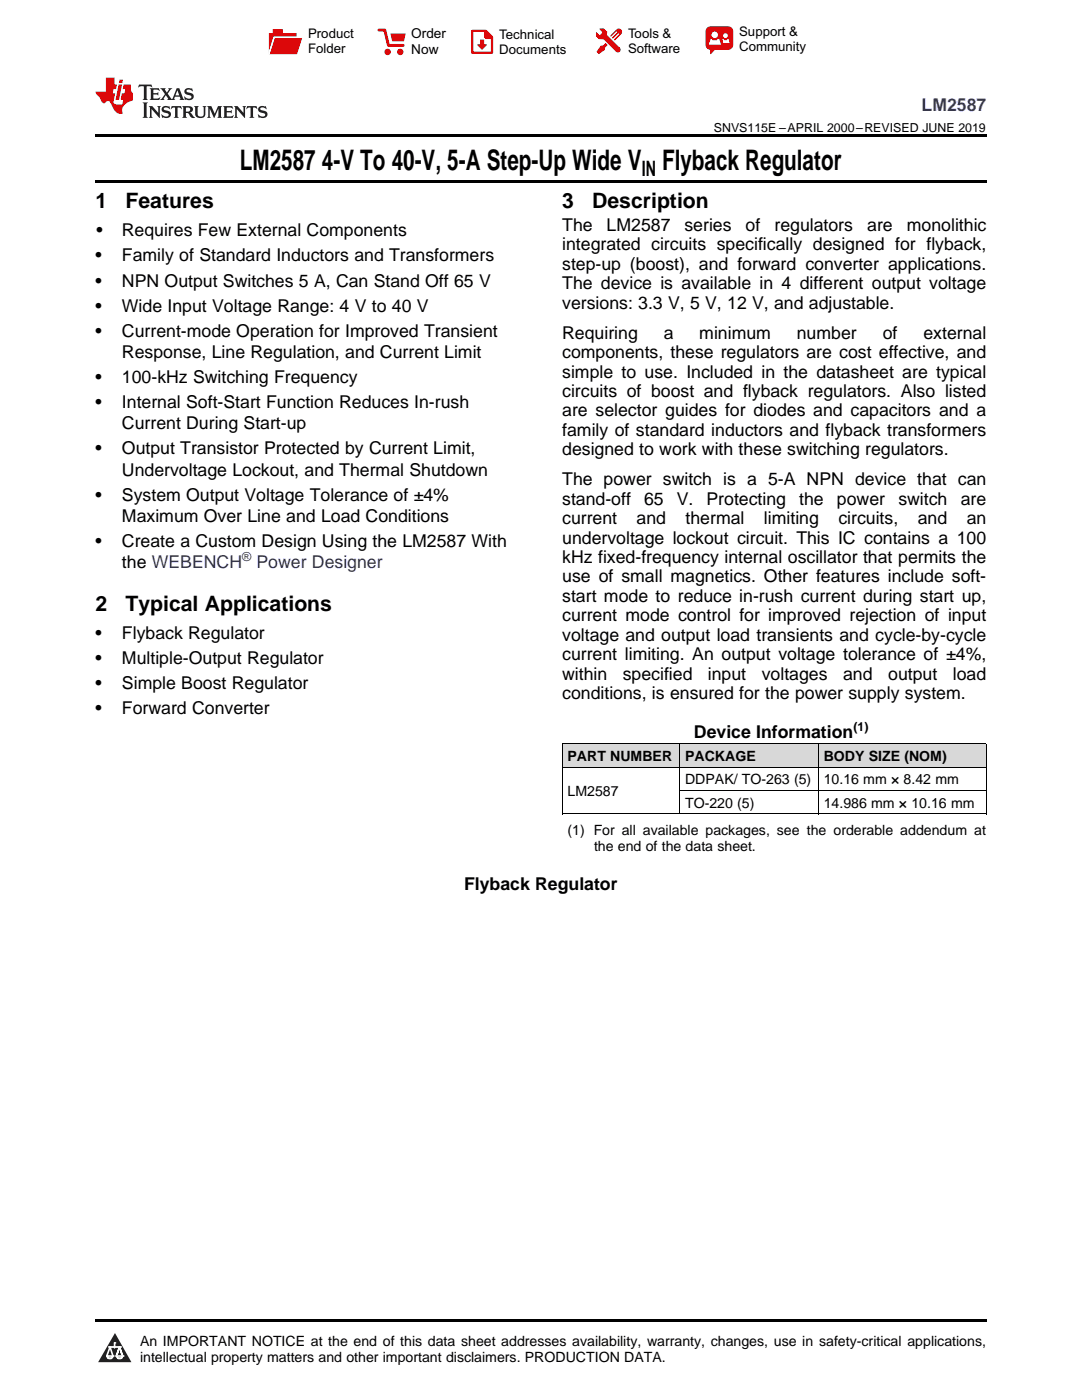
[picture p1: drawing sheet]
<svg xmlns="http://www.w3.org/2000/svg" width="216mm" height="279mm" viewBox="0 0 216 279" stroke-linecap="round" stroke-linejoin="round" font-family="sans-serif">
<defs><g id="words">
<g font-size="5.6">
<text x="47.9" y="33.9">LM2587</text>
<text x="64.2" y="33.9">4-V To 40-V, 5-A Step-Up Wide V</text>
<text x="132.1" y="33.9">Flyback Regulator</text>
</g>
<g font-size="4.2">
<text x="128.1" y="35">IN</text>
<text x="19" y="41.5">1</text>
<text x="25" y="41.5">Features</text>
<text x="112.2" y="41.5">3</text>
<text x="118.2" y="41.5">Description</text>
<text x="19" y="121.8">2</text>
<text x="25" y="121.8">Typical Applications</text>
</g>
<text font-size="3.5" fill="#00f" x="183.9" y="22.2">LM2587</text>
<g font-size="3.5">
<text x="19.2" y="47.2">•</text>
<text x="24.3" y="47.2">Requires Few External Components</text>
<text x="112.2" y="46.1">The</text>
<text x="121" y="46.1">LM2587</text>
<text x="136.6" y="46.1">series</text>
<text x="148.8" y="46.1">of</text>
<text x="154.5" y="46.1">regulators</text>
<text x="173" y="46.1">are</text>
<text x="181" y="46.1">monolithic</text>
<text x="19" y="52.2">•</text>
<text x="24.3" y="52.2">Family of Standard Inductors and Transformers</text>
<text x="112.2" y="50">integrated circuits specifically designed for flyback,</text>
<text x="112.2" y="53.9">step-up (boost), and forward converter applications.</text>
<text x="19" y="57.2">•</text>
<text x="24.3" y="57.2">NPN Output Switches 5 A, Can Stand Off 65 V</text>
<text x="112.2" y="57.7">The device is available in 4 different output voltage</text>
<text x="19" y="62.2">•</text>
<text x="24.3" y="62.2">Wide Input Voltage Range: 4 V to 40 V</text>
<text x="112.2" y="61.6">versions: 3.3 V, 5 V, 12 V, and adjustable.</text>
<text x="19" y="67.2">•</text>
<text x="24.3" y="67.2">Current-mode Operation for Improved Transient</text>
<text x="24.3" y="71.4">Response, Line Regulation, and Current Limit</text>
<text x="112.2" y="67.6">Requiring</text>
<text x="112.2" y="71.5">components, these regulators are cost effective, and</text>
<text x="132.4" y="67.6">a</text>
<text x="139.5" y="67.6">minimum</text>
<text x="159" y="67.6">number</text>
<text x="176.1" y="67.6">of</text>
<text x="184.3" y="67.6">external</text>
<text x="19" y="76.4">•</text>
<text x="24.3" y="76.4">100-kHz Switching Frequency</text>
<text x="112.2" y="75.4">simple to use. Included in the datasheet are typical</text>
<text x="19" y="81.5">•</text>
<text x="24.3" y="81.5">Internal Soft-Start Function Reduces In-rush</text>
<text x="112.2" y="79.2">circuits of boost and flyback regulators. Also listed</text>
<text x="112.2" y="83.1">are selector guides for diodes and capacitors and a</text>
<text x="24.3" y="85.7">Current During Start-up</text>
<text x="112.2" y="87">family of standard inductors and flyback transformers</text>
<text x="19" y="90.7">•</text>
<text x="24.3" y="90.7">Output Transistor Protected by Current Limit,</text>
<text x="24.3" y="94.9">Undervoltage Lockout, and Thermal Shutdown</text>
<text x="112.2" y="90.9">designed to work with these switching regulators.</text>
<text x="19" y="99.9">•</text>
<text x="24.3" y="99.9">System Output Voltage Tolerance of ±4%</text>
<text x="112.2" y="96.8">The power switch is a 5-A NPN device that can</text>
<text x="112.2" y="100.7">stand-off</text>
<text x="128.5" y="100.7">65</text>
<text x="135" y="100.7">V.</text>
<text x="141" y="100.7">Protecting</text>
<text x="159.5" y="100.7">the</text>
<text x="167" y="100.7">power</text>
<text x="179.3" y="100.7">switch</text>
<text x="191.7" y="100.7">are</text>
<text x="24.3" y="104.2">Maximum Over Line and Load Conditions</text>
<text x="112.2" y="104.6">current</text>
<text x="127" y="104.6">and</text>
<text x="136.8" y="104.6">thermal</text>
<text x="152.4" y="104.6">limiting</text>
<text x="167.3" y="104.6">circuits,</text>
<text x="183.1" y="104.6">and</text>
<text x="192.9" y="104.6">an</text>
<text x="19" y="109.2">•</text>
<text x="24.3" y="109.2">Create a Custom Design Using the LM2587 With</text>
<text x="24.3" y="113.4">the WEBENCH</text>
<text x="112.2" y="108.5">undervoltage lockout circuit. This IC contains a 100</text>
<text x="112.2" y="112.4">kHz fixed-frequency internal oscillator that permits the</text>
<text x="112.2" y="116.2">use of small magnetics. Other features include soft-</text>
<text x="112.2" y="120.1">start mode to reduce in-rush current during start up,</text>
<text x="112.2" y="124">current mode control for improved rejection of input</text>
<text x="19" y="127.6">•</text>
<text x="24.3" y="127.6">Flyback Regulator</text>
<text x="112.2" y="127.9">voltage and output load transients and cycle-by-cycle</text>
<text x="112.2" y="131.8">current limiting. An output voltage tolerance of ±4%,</text>
<text x="19" y="132.6">•</text>
<text x="19" y="137.6">•</text>
<text x="24.3" y="132.6">Multiple-Output Regulator</text>
<text x="24.3" y="137.6">Simple Boost Regulator</text>
<text x="112.2" y="135.6">within</text>
<text x="124.3" y="135.6">specified</text>
<text x="141.3" y="135.6">input</text>
<text x="152" y="135.6">voltages</text>
<text x="168.2" y="135.6">and</text>
<text x="177.2" y="135.6">output</text>
<text x="190.1" y="135.6">load</text>
<text x="19" y="142.6">•</text>
<text x="24.3" y="142.6">Forward Converter</text>
<text x="112.2" y="139.5">conditions, is ensured for the power supply system.</text>
<text x="138.5" y="147.2">Device Information</text>
<text x="92.6" y="177.7">Flyback Regulator</text>
</g>
<text font-size="3.5" fill="#0000c8" x="51.2" y="113.4">Power Designer</text>
<g font-size="2.8">
<text x="113.2" y="151.9">PART NUMBER</text>
<text x="136.7" y="151.9">PACKAGE</text>
<text x="164.4" y="151.9">BODY SIZE (NOM)</text>
<text x="113.2" y="158.9">LM2587</text>
<text x="136.7" y="156.6">DDPAK/ TO-263 (5)</text>
<text x="136.7" y="161.2">TO-220 (5)</text>
<text x="164.4" y="156.6">10.16 mm × 8.42 mm</text>
<text x="164.4" y="161.2">14.986 mm × 10.16 mm</text>
<text x="113.2" y="166.7">(1) For all available packages, see the orderable addendum at</text>
<text x="118.5" y="169.9">the end of the data sheet.</text>
<text x="27.9" y="268.6">An IMPORTANT NOTICE at the end of this data sheet addresses availability, warranty, changes, use in safety-critical applications,</text>
<text x="27.9" y="271.8">intellectual property matters and other important disclaimers. PRODUCTION DATA.</text>
</g>
<g font-size="2.7">
<text x="82.1" y="7.7">Order</text>
<text x="82.1" y="10.7">Now</text>
</g>
<g font-size="2.6">
<text x="61.5" y="7.6">Product</text>
<text x="61.5" y="10.6">Folder</text>
<text x="99.6" y="7.8">Technical</text>
<text x="99.6" y="10.8">Documents</text>
<text x="125.3" y="7.6">Tools &amp;</text>
<text x="125.3" y="10.6">Software</text>
<text x="147.5" y="7.2">Support &amp;</text>
<text x="147.5" y="10.2">Community</text>
</g>
<g font-size="2.5">
<text x="142.5" y="26.3">SNVS115E –APRIL 2000–REVISED JUNE 2019</text>
<text x="170.3" y="145.8">(1)</text>
</g>
<text font-size="2.5" fill="#0000c8" x="48.3" y="112">®</text>
</g></defs>
<g fill="#d8d8d8">
<path d="M112.2 148.5h23.4v4.7h-23.4z"/>
<path d="M135.6 148.5h27.7v4.7h-27.7z"/>
<path d="M163.3 148.5h33.5v4.7h-33.5z"/>
</g>
<path d="M22.9 266l3.3 5.9h-6.6z" fill="#231f20"/>
<path d="M21.3 270.6h1.2l-.3 .5h-.3a.53 .53 0 0 1-.6-.5z" fill-rule="evenodd" fill="#fff"/>
<path d="M21.3 270.6h1.2l-.3 .5h-.3a.53 .53 0 0 1-.6-.5z" fill="none" stroke="#231f20" stroke-width=".33"/>
<path d="M21.3 270.6l1.2 .1-.3 .4h-.5z" fill="none" stroke="#fff" stroke-width=".33"/>
<path d="M22.9 268.9h.1" fill="none" stroke="#fff" stroke-width=".33"/>
<path d="M22.9 268v.9z" fill="#fff"/>
<path d="M22.9 268v.9z" fill="none" stroke="#fff" stroke-width=".33"/>
<circle cx="22.9" cy="268" r=".16" fill="#fff"/>
<path d="M21.8 268.8h.1" fill="none" stroke="#fff" stroke-width=".33"/>
<path d="M21.8 268.8h2.2z" fill="#fff"/>
<path d="M21.8 268.8h2.2z" fill="none" stroke="#fff" stroke-width=".33"/>
<circle cx="24" cy="268.8" r=".16" fill="#fff"/>
<path d="M23.2 270.6h.1" fill="none" stroke="#fff" stroke-width=".33"/>
<path d="M23.8 268.8l-.6 1.8z" fill="#fff"/>
<path d="M23.8 268.8l-.6 1.8z" fill="none" stroke="#fff" stroke-width=".33"/>
<path d="M23.8 268.8l.7 1.8z" fill="#fff"/>
<path d="M23.8 268.8l.7 1.8z" fill="none" stroke="#fff" stroke-width=".33"/>
<path d="M24.4 270.6h.1" fill="none" stroke="#fff" stroke-width=".33"/>
<circle cx="21.3" cy="270.6" r=".16" fill="#fff"/>
<path d="M22 268.8l-.7 1.8z" fill="#fff"/>
<path d="M22 268.8l-.7 1.8z" fill="none" stroke="#fff" stroke-width=".33"/>
<path d="M22 268.8l.5 1.8z" fill="#fff"/>
<path d="M22 268.8l.5 1.8z" fill="none" stroke="#fff" stroke-width=".33"/>
<circle cx="22.5" cy="270.6" r=".16" fill="#fff"/>
<path d="M23.3 270.6h1.2a.63 .63 0 0 1-.6 .5 .63 .63 0 0 1-.6-.5z" fill-rule="evenodd" fill="#fff"/>
<path d="M23.3 270.6h1.2a.63 .63 0 0 1-.6 .5 .63 .63 0 0 1-.6-.5z" fill="none" stroke="#231f20" stroke-width=".33"/>
<path d="M23.3 270.6h1.2l-.4 .5h-.5z" fill="none" stroke="#fff" stroke-width=".33"/>
<path d="M23.2 270.6h.1" fill="none" stroke="#fff" stroke-width=".33"/>
<circle cx="24.5" cy="270.6" r=".16" fill="#fff"/>
<path d="M19 35.9h177.8v.5h-177.8zM19 26.8h177.8v.6h-177.8zM19 263.2h177.8v.5h-177.8z" fill="#000"/>
<path d="M112.2 153.1h84.6M112.2 148.5h84.6M112.2 148.5v14M135.6 148.5v14M135.6 157.8h61.2M163.2 148.5v14M196.8 148.5v14M112.2 162.4h84.6" fill="none" stroke="#000" stroke-width=".2"/>
<path d="M27.7 16.9l-.1 .6 .6-.3h.5v.2v2.2l-.2 .4h1l-.2-.4v-2.2v-.2h.5l.6 .3-.2-.6zM29.9 17.6l.2 .4v1.6l-.2 .4h1.9l.1-.6a1.09 1.09 0 0 1-1.3 .1v-.6h.6l.4 .2v-.7l-.2 .2h-.8v-.6l.2-.1a1.01 1.01 0 0 1 1 .3l-.1-.6zM32 17.6l.9 1.2-1 1.2h.9l-.2-.3 .5-.7 .5 .7-.3 .3h1.7l-.2-.3 .1-.4h1l.1 .4-.2 .3h1l-.3-.4-.7-2h-.5l-1 2.2-.8-1.1 .9-1.1h-.9l.2 .2-.4 .7-.4-.7 .2-.2zM35.4 18l.4 1h-.8zM37 17.7a.66 .66 0 0 0-.2 .8 .66 .66 0 0 0 .6 .4l.7 .2 .1 .2a.8 .8 0 0 1-.7 .4 .8 .8 0 0 1-.7-.5l.1 .8 .2-.2a.94 .94 0 0 0 1.1 .1 .94 .94 0 0 0 .4-.9 1.48 1.48 0 0 0-1.3-.6v-.4a1.1 1.1 0 0 1 1.2 .2l-.2-.6-.2 .1-.5-.1zM28.5 20.4l.2 .4v2.3l-.2 .4h1l-.2-.4v-2.3l.2-.4zM29.7 21.2l.2 .4v1.5l-.2 .4h.8l-.3-.4 .1-1.3 1.6 1.8v-2l.2-.4h-.7l.2 .2v1.1l-1.2-1.3zM32.5 21.3a.66 .66 0 0 0-.2 .8 .66 .66 0 0 0 .6 .4l.6 .2 .2 .2a.8 .8 0 0 1-.8 .4 .8 .8 0 0 1-.7-.5l.2 .7 .2-.1a.94 .94 0 0 0 1 .1 .94 .94 0 0 0 .5-1 1.47 1.47 0 0 0-1.3-.6l-.1-.3a1.1 1.1 0 0 1 1.3 .2l-.2-.6-.2 .1-.5-.2zM34.3 21.2l-.2 .6a.64 .64 0 0 1 .8-.3v1.6l-.2 .4h1l-.3-.4 .1-1.6a.66 .66 0 0 1 .8 .3l-.2-.6zM36.3 21.2l.3 .4v1.5l-.3 .4h1l-.2-.2v-.7h.5l.1 .1a.8 .8 0 0 0 1.2 .7l-1-1a.62 .62 0 0 0 .6-.5 .62 .62 0 0 0-.6-.7zM37.1 21.5h.1a.48 .48 0 0 1 .6 0 .48 .48 0 0 1 .1 .6l-.2 .1-.6 .1zM38.7 21.2l.2 .2a2.29 2.29 0 0 0 .4 2 1.05 1.05 0 0 0 1.7-.7v-1.3l.2-.2h-.8l.2 .4v1.1a.61 .61 0 0 1-.6 .6 .61 .61 0 0 1-.6-.6v-1.1l.3-.4zM41.3 21.2l.3 .4v1.5l-.3 .4h.8l-.2-.4v-1.4l.8 1.9 .9-1.9v1.4l-.2 .4h.9l-.2-.4v-1.5l.2-.4h-.8l-.7 1.5-.6-1.5zM44.5 21.2l.2 .4v1.5l-.2 .4h1.9l.2-.6a1.1 1.1 0 0 1-1.4 .2v-.7h.6l.4 .2v-.6l-.2 .1-.8 .1v-.6l.2-.1a1.02 1.02 0 0 1 1.1 .2l-.2-.5zM46.7 21.2l.2 .4v1.5l-.2 .4h.8l-.3-.4 .1-1.3 1.6 1.8v-2l.2-.4h-.7l.2 .2v1.1l-1.2-1.3zM49.3 21.2l-.1 .6a.64 .64 0 0 1 .8-.3v1.6l-.3 .4h1l-.2-.4v-1.6a.66 .66 0 0 1 .8 .3l-.1-.6zM51.7 21.3a.66 .66 0 0 0-.2 .7 .66 .66 0 0 0 .7 .5l.6 .2 .1 .2a.8 .8 0 0 1-.7 .4 .8 .8 0 0 1-.7-.5l.1 .7 .2-.1a.94 .94 0 0 0 1.1 .1 .94 .94 0 0 0 .4-1 1.48 1.48 0 0 0-1.2-.6l-.1-.3a1.1 1.1 0 0 1 1.2 .2l-.2-.6-.1 .1-.6-.2z" fill="#231f20"/>
<path d="M21.1 15.5v2.8h-2v.4l.9 .9a.96 .96 0 0 0 1 1 .59 .59 0 0 1 .5-.4 .59 .59 0 0 1 .5 .3l.4 .8a1.61 1.61 0 0 0 2.1 1.3 1.63 1.63 0 0 1 1.1-2.2l.9-.3v-1.5a1.6 1.6 0 0 1-.4-1.7h-1.4l-.2 .9h.5l-.2 .8h-.5l-.2 1v.3h.5l-.2 .9h-.7a.74 .74 0 0 1-1-.6l.3-1.6h-.5l.2-.8h.5l.1-.9h-.4v-1.4zM23.7 16.9l-.7 3h.8l.6-3zM23.8 15.9l-.1 .7h.7l.2-.7z" fill="#ee1d23"/>
<g fill="#d60000">
<path d="M54.4 5.8h2v.8h2.8v4.2h-5.5v-4.2h.7z" fill-rule="evenodd"/>
<path d="M54.7 7.5h5.6l-1 3.3h-5.6z" fill-rule="evenodd"/>
</g>
<path d="M54.6 7.4h5.8l-.1 .1h-5.5l-1.1 3.3z" fill-rule="evenodd" fill="#fff"/>
<path d="M54.6 7.4h5.8l-.1 .1h-5.5l-1.1 3.3z" fill="none" stroke="#fff" stroke-width=".2"/>
<path d="M75.6 6h1.2l.7 3.1h3" fill="none" stroke="#d60000" stroke-width=".56"/>
<g fill="#d60000">
<path d="M77.9 6.7h3.1l-.4 1.5h-2.3z" fill-rule="evenodd"/>
<circle cx="77.3" cy="10.4" r=".64"/>
<circle cx="79.9" cy="10.4" r=".64"/>
</g>
<path d="M94.2 6.2h2.7l1.3 1.2v3.1h-4z" fill="none" stroke="#d60000" stroke-width=".44"/>
<g fill="#d60000">
<path d="M95.8 7.9h.8v1h.6l-1 1.1-1-1v-.1h.6z" fill-rule="evenodd"/>
<path d="M96.6 6.2h.3l1.3 1.2v.4h-1.3l-.3-.4z" fill-rule="evenodd"/>
<path d="M119.6 5.7h.9l.6 .6 .1 .7 2.5 2.5-.8 .8-2.3-2.3-1.1-.2-.6-.6v-.8l.7 .6 .5-.4v-.2l-.4-.5z" fill-rule="evenodd"/>
<path d="M119.9 9.1h.4l.5-.5 .4 .4-.5 .5v.4l-1.2 .9-.5-.5z" fill-rule="evenodd"/>
<path d="M123 5.9a.67 .67 0 0 1 .9 0 .67 .67 0 0 1 0 .9z" fill-rule="evenodd"/>
<path d="M123 5.9l.9 .9-1.2 1.2h-.2l.1-.2 .9-.9 .1-.2h-.3l-.9 1h-.2v-.2l.9-1 .1-.2h-.3l-.9 1h-.2v-.2z" fill-rule="evenodd"/>
<circle cx="123.3" cy="9.9" r=".54"/>
</g>
<path d="M121.1 6.3l-.1 .7" fill="none" stroke="#d60000" stroke-width=".2"/>
<g fill="#d60000">
<path d="M141.1 5.5l.6-.2h3.6a.95 .95 0 0 1 1 .9v2.8a.95 .95 0 0 1-1 .9h-3.6a.95 .95 0 0 1-.9-.9v-2.8z" fill-rule="evenodd"/>
<path d="M141.7 9.9h.9l-.7 .9h-.2z" fill-rule="evenodd"/>
</g>
<g fill="#fff">
<path d="M144.3 8.6h1.3z"/>
<path d="M141.8 7.8h.3l.1 .2h.8l.2-.2h.3l.4 1.1h-2.5z" fill-rule="evenodd"/>
<path d="M144.2 7.8h.2l.2 .2h.4l.2-.2h.2l.2 .8h-1.3z" fill-rule="evenodd"/>
<circle cx="142.6" cy="6.9" r=".65"/>
<circle cx="144.8" cy="7.1" r=".48"/>
</g>
<use href="#words"/>
</svg>
